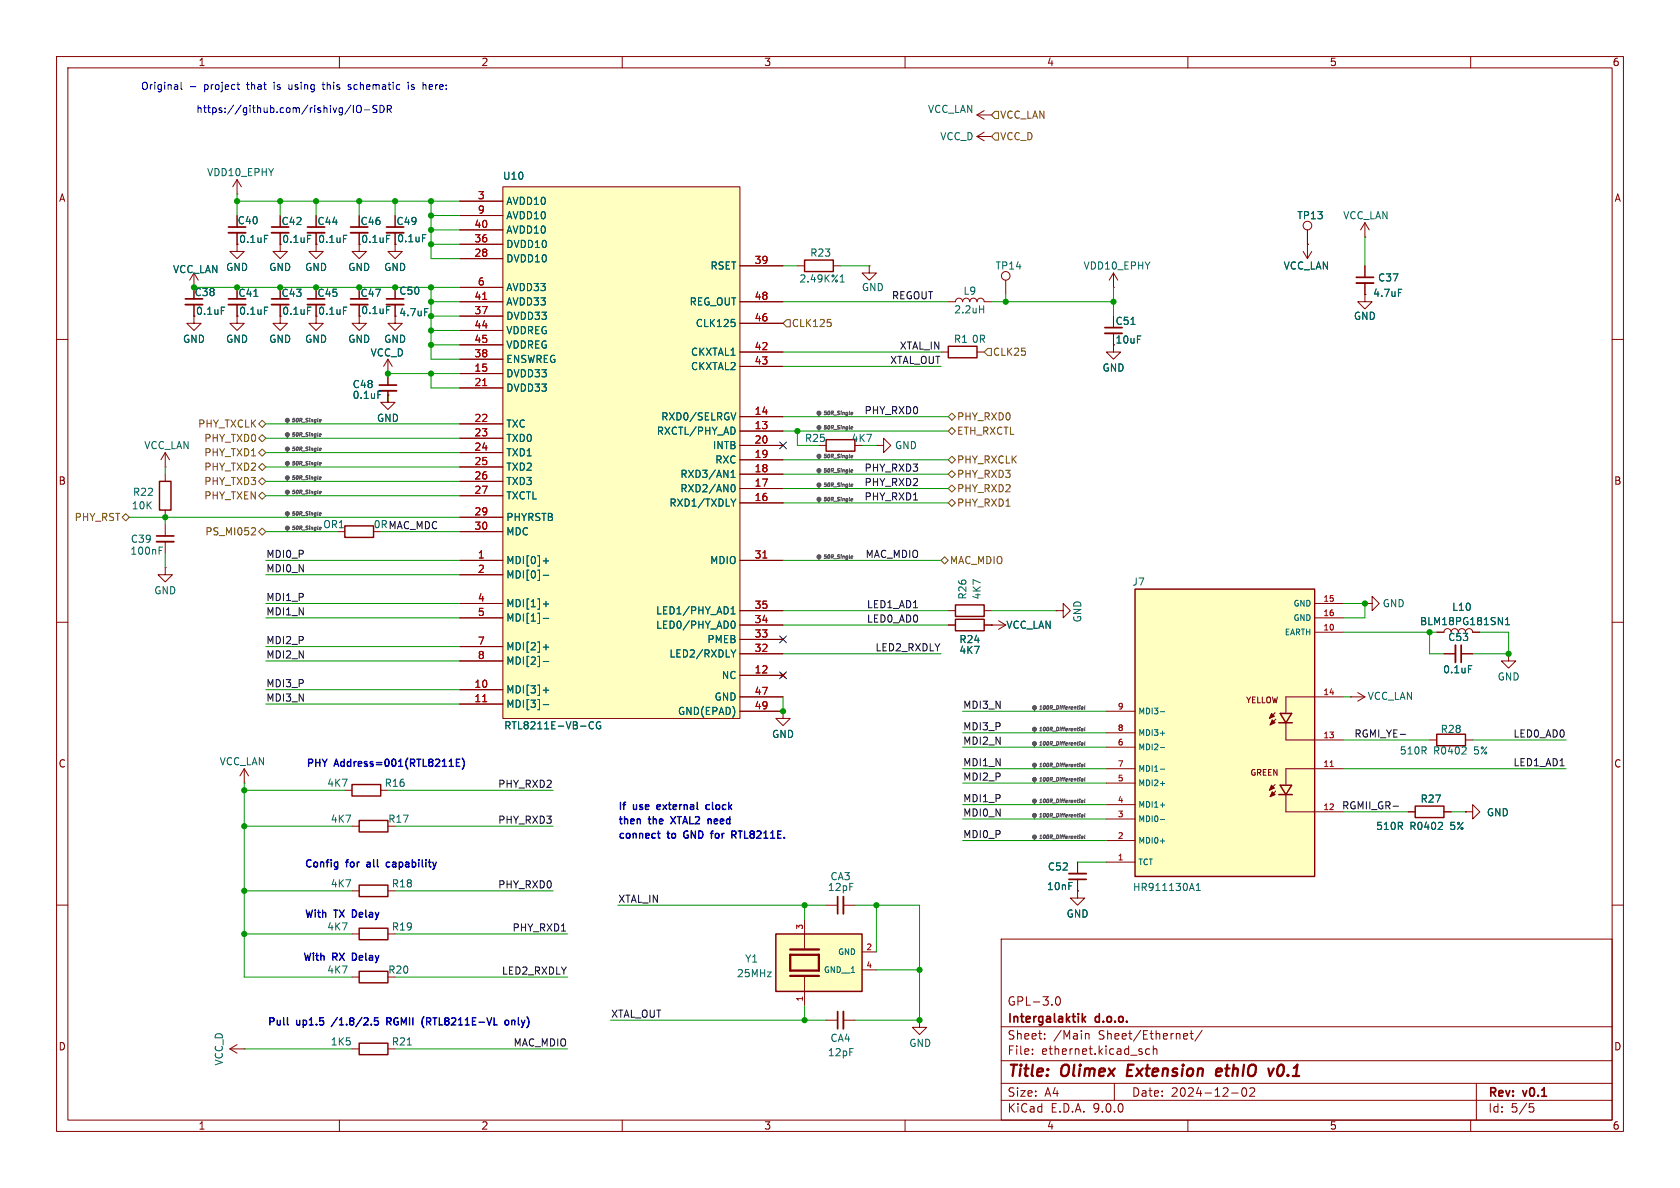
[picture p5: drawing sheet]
<svg xmlns="http://www.w3.org/2000/svg" width="297mm" height="210mm" viewBox="0 0 297 210" stroke-linecap="round" stroke-linejoin="round" font-family="sans-serif">
<defs><g id="words">
<g font-size="2.8" fill="#840000">
<text x="178" y="190.9">Title:</text>
<text x="187.7" y="190.9">Olimex</text>
<text x="200.1" y="190.9">Extension</text>
<text x="216.7" y="190.9">ethIO</text>
<text x="226.7" y="190.9">v0.1</text>
</g>
<g font-size="2.1" fill="#840000">
<text x="178" y="178">GPL-3.0</text>
<text x="178" y="184">Sheet:</text>
<text x="178" y="181.2">Intergalaktik</text>
<text x="186.2" y="184">/Main</text>
<text x="193.7" y="181.2">d.o.o.</text>
<text x="194.2" y="184">Sheet/Ethernet/</text>
<text x="178" y="186.7">File:</text>
<text x="184.1" y="186.7">ethernet.kicad_sch</text>
<text x="178" y="196.9">KiCad</text>
<text x="178" y="194.1">Size:</text>
<text x="184.7" y="194.1">A4</text>
<text x="185.7" y="196.9">E.D.A.</text>
<text x="193.3" y="196.9">9.0.0</text>
<text x="200" y="194.1">Date:</text>
<text x="207" y="194.1">2024-12-02</text>
<text x="263" y="194.3">Rev:</text>
<text x="263" y="196.9">Id:</text>
<text x="267.1" y="196.9">5/5</text>
<text x="269.4" y="194.3">v0.1</text>
</g>
<g font-size="1.8" fill="#840000">
<text x="35" y="11.9">1</text>
<text x="85" y="11.9">2</text>
<text x="135" y="11.9">3</text>
<text x="185" y="11.9">4</text>
<text x="235" y="11.9">5</text>
<text x="285" y="11.9">6</text>
<text x="10.3" y="35.9">A</text>
<text x="285.3" y="35.9">A</text>
<text x="41.9" y="39.9">C40</text>
<text x="49.7" y="40">C42</text>
<text x="56" y="40">C44</text>
<text x="63.6" y="40">C46</text>
<text x="70" y="40">C49</text>
<text x="49.8" y="43.2">0.1uF</text>
<text x="56.1" y="43.2">0.1uF</text>
<text x="63.8" y="43.2">0.1uF</text>
<text x="70.1" y="43">0.1uF</text>
<text x="34.3" y="52.6">C38</text>
<text x="42" y="52.7">C41</text>
<text x="49.7" y="52.7">C43</text>
<text x="56" y="52.7">C45</text>
<text x="63.6" y="52.7">C47</text>
<text x="34.6" y="55.9">0.1uF</text>
<text x="42.2" y="55.9">0.1uF</text>
<text x="56.1" y="55.9">0.1uF</text>
<text x="63.8" y="55.7">0.1uF</text>
<text x="197.1" y="57.6">C51</text>
<text x="197.1" y="60.9">10uF</text>
<text x="10.3" y="85.9">B</text>
<text x="285.3" y="85.9">B</text>
<text x="10.3" y="135.9">C</text>
<text x="285.3" y="135.9">C</text>
<text x="10.3" y="185.9">D</text>
<text x="285.3" y="185.9">D</text>
<text x="35" y="199.9">1</text>
<text x="85" y="199.9">2</text>
<text x="135" y="199.9">3</text>
<text x="185" y="199.9">4</text>
<text x="235" y="199.9">5</text>
<text x="285" y="199.9">6</text>
</g>
<g font-size="1.8" fill="#0000c2">
<text x="24.8" y="16.1">Original</text>
<text x="36.2" y="16.1">project</text>
<text x="44" y="16.1">that</text>
<text x="48.9" y="16.1">is</text>
<text x="51.7" y="16.1">using</text>
<text x="57.9" y="16.1">this</text>
<text x="62.6" y="16.1">schematic</text>
<text x="73.4" y="16.1">is</text>
<text x="76.2" y="16.1">here:</text>
<text x="34.6" y="20.2">https://github.com/rishivg/IO-SDR</text>
<text x="53.9" y="135.6">PHY</text>
<text x="59.1" y="135.6">Address=001(RTL8211E)</text>
<text x="109.2" y="143.3">If</text>
<text x="112" y="143.3">use</text>
<text x="116.8" y="143.3">external</text>
<text x="125.9" y="143.3">clock</text>
<text x="109.2" y="148.3">connect</text>
<text x="109.2" y="145.8">then</text>
<text x="114.8" y="145.8">the</text>
<text x="118.1" y="148.3">to</text>
<text x="119.2" y="145.8">XTAL2</text>
<text x="121.5" y="148.3">GND</text>
<text x="126.2" y="145.8">need</text>
<text x="126.8" y="148.3">for</text>
<text x="131" y="148.3">RTL8211E.</text>
<text x="53.6" y="153.4">Config</text>
<text x="61.1" y="153.4">for</text>
<text x="65.3" y="153.4">all</text>
<text x="69.2" y="153.4">capability</text>
<text x="53.6" y="162.3">With</text>
<text x="59" y="162.3">TX</text>
<text x="62.7" y="162.3">Delay</text>
<text x="53.3" y="169.9">With</text>
<text x="58.7" y="169.9">RX</text>
<text x="62.7" y="169.9">Delay</text>
<text x="47.1" y="181.4">Pull</text>
<text x="52.3" y="181.4">up1.5</text>
<text x="59.1" y="181.4">/1.8/2.5</text>
<text x="69.3" y="181.4">RGMII</text>
<text x="76" y="181.4">(RTL8211E-VL</text>
<text x="91.2" y="181.4">only)</text>
</g>
<g font-size="1.8" fill="#006464">
<text x="164" y="20.2">VCC_LAN</text>
<text x="166.1" y="25">VCC_D</text>
<text x="36.5" y="31.3">VDD10_EPHY</text>
<text x="88.8" y="32">U10</text>
<text x="89.4" y="36.4">AVDD10</text>
<text x="89.4" y="39">AVDD10</text>
<text x="89.4" y="41.5">AVDD10</text>
<text x="229.2" y="39">TP13</text>
<text x="237.4" y="39">VCC_LAN</text>
<text x="42.2" y="43.2">0.1uF</text>
<text x="89.4" y="44">DVDD10</text>
<text x="89.4" y="46.6">DVDD10</text>
<text x="125.5" y="47.9">RSET</text>
<text x="143.1" y="45.6">R23</text>
<text x="175.9" y="47.9">TP14</text>
<text x="191.5" y="47.9">VDD10_EPHY</text>
<text x="226.8" y="47.9">VCC_LAN</text>
<text x="30.5" y="48.5">VCC_LAN GND</text>
<text x="47.5" y="48.1">GND</text>
<text x="53.8" y="48.1">GND</text>
<text x="61.5" y="48.1">GND</text>
<text x="67.8" y="48.1">GND</text>
<text x="70.5" y="52.3">C50</text>
<text x="89.4" y="51.7">AVDD33</text>
<text x="141.2" y="50.1">2.49K%1</text>
<text x="152.3" y="51.7">GND</text>
<text x="170.2" y="52.3">L9</text>
<text x="242.6" y="52.7">4.7uF</text>
<text x="243.5" y="50">C37</text>
<text x="49.8" y="55.9">0.1uF</text>
<text x="70.5" y="56.1">4.7uF</text>
<text x="89.4" y="54.2">AVDD33</text>
<text x="89.4" y="56.7">DVDD33</text>
<text x="89.4" y="59.3">VDDREG</text>
<text x="121.8" y="54.2">REG_OUT</text>
<text x="122.9" y="58">CLK125</text>
<text x="168.6" y="55.6">2.2uH</text>
<text x="239.2" y="56.7">GND</text>
<text x="32.3" y="60.8">GND</text>
<text x="39.9" y="60.8">GND</text>
<text x="47.5" y="60.8">GND</text>
<text x="53.8" y="60.8">GND</text>
<text x="61.5" y="60.8">GND</text>
<text x="65.4" y="63.2">VCC_D</text>
<text x="67.8" y="60.8">GND</text>
<text x="89.4" y="61.8">VDDREG</text>
<text x="89.4" y="64.4">ENSWREG</text>
<text x="122.1" y="63.1">CKXTAL1</text>
<text x="122.1" y="65.6">CKXTAL2</text>
<text x="168.5" y="60.8">R1</text>
<text x="171.7" y="60.8">0R</text>
<text x="194.8" y="65.9">GND</text>
<text x="62.2" y="68.8">C48</text>
<text x="62.2" y="70.7">0.1uF</text>
<text x="89.4" y="66.9">DVDD33</text>
<text x="89.4" y="69.4">DVDD33</text>
<text x="66.5" y="74.8">GND</text>
<text x="89.4" y="75.8">TXC</text>
<text x="116" y="77.1">RXCTL/PHY_AD</text>
<text x="116.8" y="74.5">RXD0/SELRGV</text>
<text x="25.4" y="79.6">VCC_LAN</text>
<text x="89.4" y="78.3">TXD0</text>
<text x="89.4" y="80.9">TXD1</text>
<text x="89.4" y="83.4">TXD2</text>
<text x="125.9" y="79.6">INTB</text>
<text x="126.3" y="82.1">RXC</text>
<text x="142.2" y="78.3">R25</text>
<text x="150.5" y="78.3">4K7</text>
<text x="158.1" y="79.6">GND</text>
<text x="23.4" y="87.9">R22</text>
<text x="89.4" y="86">TXD3</text>
<text x="89.4" y="88.5">TXCTL</text>
<text x="118.2" y="89.8">RXD1/TXDLY</text>
<text x="120.2" y="84.7">RXD3/AN1</text>
<text x="120.2" y="87.2">RXD2/AN0</text>
<text x="23.2" y="90.2">10K</text>
<text x="89.4" y="92.3">PHYRSTB</text>
<text x="89.4" y="94.8">MDC</text>
<text x="22.9" y="98.3">100nF</text>
<text x="23" y="96.2">C39</text>
<text x="89.4" y="99.9">MDI[0]+</text>
<text x="125.4" y="99.9">MDIO</text>
<text x="27.2" y="105.3">GND</text>
<text x="89.4" y="102.5">MDI[0]-</text>
<text x="89.4" y="107.5">MDI[1]+</text>
<text x="171" y="106.1" transform="rotate(-90 171 106.1)">R26</text>
<text x="173.6" y="106.1" transform="rotate(-90 173.6 106.1)">4K7</text>
<text x="200.1" y="103.7">J7</text>
<text x="244.3" y="107.5">GND</text>
<text x="89.4" y="110.1">MDI[1]-</text>
<text x="115.9" y="108.8">LED1/PHY_AD1</text>
<text x="115.9" y="111.4">LED0/PHY_AD0</text>
<text x="125" y="113.9">PMEB</text>
<text x="169.5" y="113.9">R24</text>
<text x="177.8" y="111.4">VCC_LAN</text>
<text x="191.4" y="110.1" transform="rotate(-90 191.4 110.1)">GND</text>
<text x="250.9" y="110.7">BLM18PG181SN1</text>
<text x="255.9" y="113.5">C53</text>
<text x="256.6" y="108.2">L10</text>
<text x="89.4" y="115.2">MDI[2]+</text>
<text x="89.4" y="117.7">MDI[2]-</text>
<text x="118.2" y="116.4">LED2/RXDLY</text>
<text x="169.5" y="115.8">4K7</text>
<text x="255" y="119.2">0.1uF</text>
<text x="89.4" y="122.8">MDI[3]+</text>
<text x="89.4" y="125.3">MDI[3]-</text>
<text x="126.2" y="124.1">GND</text>
<text x="127.5" y="120.2">NC</text>
<text x="241.7" y="123.9">VCC_LAN</text>
<text x="264.7" y="120.5">GND</text>
<text x="89" y="129.1">RTL8211E-VB-CG</text>
<text x="119.8" y="126.6">GND(EPAD)</text>
<text x="136.4" y="130.7">GND</text>
<text x="254.6" y="129.8">R28</text>
<text x="38.7" y="135.5">VCC_LAN</text>
<text x="247.4" y="133.6">510R</text>
<text x="253.4" y="133.6">R0402</text>
<text x="260.7" y="133.6">5%</text>
<text x="57.7" y="139.3">4K7</text>
<text x="67.9" y="139.3">R16</text>
<text x="251" y="142.1">R27</text>
<text x="58.4" y="145.6">4K7</text>
<text x="68.5" y="145.6">R17</text>
<text x="243.2" y="146.9">510R</text>
<text x="249.2" y="146.9">R0402</text>
<text x="256.5" y="146.9">5%</text>
<text x="262.8" y="144.5">GND</text>
<text x="146.7" y="155.8">CA3</text>
<text x="185.1" y="154.1">C52</text>
<text x="58.4" y="157.1">4K7</text>
<text x="69.2" y="157.1">R18</text>
<text x="146.3" y="157.7">12pF</text>
<text x="185" y="157.6">10nF</text>
<text x="200.2" y="157.7">HR911130A1</text>
<text x="57.7" y="164.7">4K7</text>
<text x="69.2" y="164.7">R19</text>
<text x="188.5" y="162.4">GND</text>
<text x="57.7" y="172.3">4K7</text>
<text x="68.5" y="172.3">R20</text>
<text x="130.2" y="172.9">25MHz</text>
<text x="131.6" y="170.4">Y1</text>
<text x="58.4" y="185">1K5</text>
<text x="69.2" y="185">R21</text>
<text x="146.7" y="184.4">CA4</text>
<text x="160.7" y="185.3">GND</text>
<text x="39.6" y="188.5" transform="rotate(-90 39.6 188.5)">VCC_D</text>
<text x="146.3" y="186.9">12pF</text>
</g>
<g font-size="1.8" fill="#725600">
<text x="176.7" y="21.2">VCC_LAN</text>
<text x="176.7" y="25">VCC_D</text>
<text x="139.9" y="58">CLK125</text>
<text x="175.5" y="63.1">CLK25</text>
<text x="34.9" y="75.8">PHY_TXCLK</text>
<text x="169.1" y="77.1">ETH_RXCTL</text>
<text x="169.1" y="74.5">PHY_RXD0</text>
<text x="36" y="80.9">PHY_TXD1</text>
<text x="36" y="83.4">PHY_TXD2</text>
<text x="36" y="78.3">PHY_TXD0</text>
<text x="169.1" y="82.1">PHY_RXCLK</text>
<text x="36" y="88.5">PHY_TXEN</text>
<text x="36" y="86">PHY_TXD3</text>
<text x="169.1" y="87.2">PHY_RXD2</text>
<text x="169.1" y="89.8">PHY_RXD1</text>
<text x="169.1" y="84.7">PHY_RXD3</text>
<text x="13.1" y="92.3">PHY_RST</text>
<text x="36.2" y="94.8">PS_MI052</text>
<text x="167.8" y="99.9">MAC_MDIO</text>
</g>
<g font-size="1.8" fill="#a90000">
<text x="84.4" y="35.3">3</text>
<text x="83.8" y="40.4">40</text>
<text x="84.4" y="37.8">9</text>
<text x="83.8" y="42.9">36</text>
<text x="83.8" y="45.5">28</text>
<text x="133.3" y="46.7">39</text>
<text x="83.8" y="53.1">41</text>
<text x="84.4" y="50.5">6</text>
<text x="133.3" y="53.1">48</text>
<text x="83.8" y="55.6">37</text>
<text x="83.8" y="58.2">44</text>
<text x="133.3" y="56.9">46</text>
<text x="83.8" y="60.7">45</text>
<text x="83.8" y="63.2">38</text>
<text x="83.8" y="65.8">15</text>
<text x="133.3" y="62">42</text>
<text x="133.3" y="64.5">43</text>
<text x="83.8" y="68.3">21</text>
<text x="83.8" y="74.7">22</text>
<text x="83.8" y="77.2">23</text>
<text x="133.3" y="73.4">14</text>
<text x="133.3" y="75.9">13</text>
<text x="83.8" y="79.8">24</text>
<text x="83.8" y="82.3">25</text>
<text x="133.3" y="78.5">20</text>
<text x="133.3" y="81">19</text>
<text x="133.3" y="83.6">18</text>
<text x="83.8" y="84.8">26</text>
<text x="83.8" y="87.4">27</text>
<text x="133.3" y="86.1">17</text>
<text x="133.3" y="88.6">16</text>
<text x="83.8" y="91.2">29</text>
<text x="83.8" y="93.7">30</text>
<text x="84.4" y="98.8">1</text>
<text x="84.4" y="101.3">2</text>
<text x="133.3" y="98.8">31</text>
<text x="84.4" y="106.4">4</text>
<text x="133.3" y="107.7">35</text>
<text x="84.4" y="109">5</text>
<text x="133.3" y="110.2">34</text>
<text x="133.3" y="112.8">33</text>
<text x="84.4" y="114">7</text>
<text x="84.4" y="116.6">8</text>
<text x="133.3" y="115.3">32</text>
<text x="133.3" y="119.1">12</text>
<text x="83.8" y="121.7">10</text>
<text x="83.8" y="124.2">11</text>
<text x="133.3" y="122.9">47</text>
<text x="133.3" y="125.5">49</text>
</g>
<g font-size="1.8" fill="#0f0f0f">
<text x="157.6" y="53">REGOUT</text>
<text x="157.3" y="64.4">XTAL_OUT</text>
<text x="159" y="61.9">XTAL_IN</text>
<text x="152.7" y="73.3">PHY_RXD0</text>
<text x="152.7" y="83.5">PHY_RXD3</text>
<text x="152.7" y="88.6">PHY_RXD1</text>
<text x="152.7" y="86">PHY_RXD2</text>
<text x="66" y="93.6">0R MAC_MDC</text>
<text x="47" y="98.7">MDI0_P</text>
<text x="47" y="101.3">MDI0_N</text>
<text x="152.9" y="98.7">MAC_MDIO</text>
<text x="47" y="106.3">MDI1_P</text>
<text x="153.2" y="107.6">LED1_AD1</text>
<text x="47" y="114">MDI2_P</text>
<text x="47" y="108.9">MDI1_N</text>
<text x="153.2" y="110.1">LED0_AD0</text>
<text x="47" y="116.5">MDI2_N</text>
<text x="154.7" y="115.2">LED2_RXDLY</text>
<text x="47" y="121.6">MDI3_P</text>
<text x="47" y="124.1">MDI3_N</text>
<text x="170.2" y="125.4">MDI3_N</text>
<text x="170.2" y="131.7">MDI2_N</text>
<text x="170.2" y="129.2">MDI3_P</text>
<text x="239.3" y="130.5">RGMI_YE-</text>
<text x="267.5" y="130.5">LED0_AD0</text>
<text x="170.2" y="135.5">MDI1_N</text>
<text x="267.5" y="135.5">LED1_AD1</text>
<text x="88" y="139.4">PHY_RXD2</text>
<text x="170.2" y="141.9">MDI1_P</text>
<text x="170.2" y="138.1">MDI2_P</text>
<text x="237.2" y="143.2">RGMII_GR-</text>
<text x="88" y="145.7">PHY_RXD3</text>
<text x="170.2" y="148.2">MDI0_P</text>
<text x="170.2" y="144.4">MDI0_N</text>
<text x="88" y="157.1">PHY_RXD0</text>
<text x="109.2" y="159.7">XTAL_IN</text>
<text x="90.5" y="164.8">PHY_RXD1</text>
<text x="88.6" y="172.4">LED2_RXDLY</text>
<text x="107.9" y="180">XTAL_OUT</text>
<text x="90.7" y="185.1">MAC_MDIO</text>
</g>
<text font-size="1.8" fill="#484848" x="57" y="93.6">OR1</text>
<g font-size="1.4" fill="#006464">
<text x="228.6" y="107.4">GND</text>
<text x="227" y="112.5">EARTH</text>
<text x="228.6" y="110">GND</text>
<text x="201.2" y="130.3">MDI3+</text>
<text x="201.2" y="126.5">MDI3-</text>
<text x="201.2" y="136.6">MDI1-</text>
<text x="201.2" y="132.8">MDI2-</text>
<text x="201.2" y="143">MDI1+</text>
<text x="201.2" y="139.2">MDI2+</text>
<text x="201.2" y="149.3">MDI0+</text>
<text x="201.2" y="145.5">MDI0-</text>
<text x="201.2" y="153.1">TCT</text>
<text x="145.5" y="172.2">GND__1</text>
<text x="148" y="169">GND</text>
</g>
<g font-size="1.4" fill="#a90000">
<text x="233.9" y="106.4">15</text>
<text x="233.9" y="111.5">10</text>
<text x="233.9" y="109">16</text>
<text x="197.5" y="125.5">9</text>
<text x="233.9" y="122.9">14</text>
<text x="197.5" y="131.8">6</text>
<text x="197.5" y="129.3">8</text>
<text x="233.9" y="130.6">13</text>
<text x="197.5" y="135.6">7</text>
<text x="233.9" y="135.6">11</text>
<text x="197.5" y="142">4</text>
<text x="197.5" y="138.2">5</text>
<text x="233.9" y="143.3">12</text>
<text x="197.5" y="148.3">2</text>
<text x="197.5" y="144.5">3</text>
<text x="197.5" y="152.1">1</text>
<text x="142" y="164.4" transform="rotate(-90 142 164.4)">3</text>
<text x="153.1" y="171.2">4</text>
<text x="153.1" y="168">2</text>
<text x="142" y="177.1" transform="rotate(-90 142 177.1)">1</text>
</g>
<g font-size="1.4" fill="#840000">
<text x="220.2" y="124.5">YELLOW</text>
<text x="220.9" y="137.3">GREEN</text>
</g>
<g font-size=".9" fill="#484848">
<text x="51.5" y="74.8">50R_Single</text>
<text x="51.5" y="77.4">50R_Single</text>
<text x="145.5" y="73.6">50R_Single</text>
<text x="145.5" y="76.1">50R_Single</text>
<text x="51.5" y="82.5">50R_Single</text>
<text x="51.5" y="79.9">50R_Single</text>
<text x="145.5" y="81.2">50R_Single</text>
<text x="145.5" y="83.7">50R_Single</text>
<text x="51.5" y="87.5">50R_Single</text>
<text x="51.5" y="85">50R_Single</text>
<text x="145.5" y="88.8">50R_Single</text>
<text x="145.5" y="86.3">50R_Single</text>
<text x="51.5" y="91.4">50R_Single</text>
<text x="51.5" y="93.9">50R_Single</text>
<text x="145.5" y="99">50R_Single</text>
<text x="183.6" y="125.6">100R_Differential</text>
<text x="183.6" y="129.5">100R_Differential</text>
<text x="183.6" y="132">100R_Differential</text>
<text x="183.6" y="135.8">100R_Differential</text>
<text x="183.6" y="138.3">100R_Differential</text>
<text x="183.6" y="142.2">100R_Differential</text>
<text x="183.6" y="144.7">100R_Differential</text>
<text x="183.6" y="148.5">100R_Differential</text>
</g>
</g></defs>
<g fill="none" stroke="#840000" stroke-width=".18">
<path d="M10 10h277v190h-277zM12 12h273v186h-273zM60 10v2M110 10v2M160 10v2M210 10v2M260 10v2M41.9 34.3h.1M41.9 31.8v2.5M41.9 31.8l-.8 1.2M41.9 31.8l.8 1.2M172.7 24.1l1.3 .8"/>
<path d="M172.7 24.1h2.6M174 23.4l-1.3 .7M175.3 24.1h.1M34.3 53.8v3.4h1.3l-1.3 1.2-1.3-1.2h1.3M34.3 48.3v2.5M34.3 48.3l-.8 1.2M34.3 48.3l.8 1.2M41.9 41.1v3.4h1.3l-1.3 1.2-1.3-1.2h1.3M41.9 53.8v3.4h1.3l-1.3 1.2-1.3-1.2h1.3M49.5 41.1v3.4h1.3l-1.3 1.2-1.2-1.2h1.2M49.5 53.8v3.4h1.3l-1.3 1.2-1.2-1.2h1.2M55.9 41.1v3.4h1.2l-1.2 1.2-1.3-1.2h1.3"/>
<path d="M55.9 53.8v3.4h1.2l-1.2 1.2-1.3-1.2h1.3M63.5 41.1v3.4h1.3l-1.3 1.2-1.3-1.2h1.3M63.5 55.9v1.3h1.3l-1.3 1.2-1.3-1.2h1.3M69.8 43.2v1.3h1.3l-1.3 1.2-1.2-1.2h1.2M69.8 55.9v1.3h1.3l-1.3 1.2-1.2-1.2h1.2M69.8 55.9h.1M69.8 50.8v2M69.8 53.8v2.1M10 60h2M68.6 66h.1M68.6 63.5l-.8 1.3M68.6 63.5l.7 1.3"/>
<path d="M68.6 63.5v2.5M166.4 62.2h1.2M172.7 62.2h1.3M285 60h2M29.2 82.6h.1M29.2 80l-.8 1.3M29.2 80l.8 1.3M29.2 80v2.6M29.2 83.8v1.3M29.2 90.2v1.2M29.2 92.7v2M29.2 95.8v2"/>
<path d="M10 110h2M285 110h2M43.2 138.4h.1M43.2 135.9l.7 1.3M43.2 135.9l-.8 1.3M43.2 135.9v2.5M138.4 125.7v1.3h1.3l-1.3 1.3-1.2-1.3h1.2M138.4 125.7h.1M238.8 123.2h.1M238.8 123.2h2.5M240 122.4l1.3 .8M241.3 123.2l-1.3 .8"/>
<path d="M252.7 130.8h1.3M259.1 130.8h1.2M248.9 143.5h1.3M255.3 143.5h1.2M259.1 143.5h1.2v1.3l1.3-1.3-1.3-1.3v1.3M259.1 143.5h.1M10 160h2M146 160h2.1M149.1 160h2M177 166h108v32h-108zM186.7 176.3l.3-.1a.81 .81 0 0 1 .5 .6 .81 .81 0 0 1-.3 .8l-.1 .1a.81 .81 0 0 1-.4-1.4zM285 160h2"/>
<path d="M60 198v2M110 198v2M146 180.3h2.1M149.1 180.3h2M160 198v2M162.6 180.3v1.3h1.2l-1.2 1.3-1.3-1.3h1.3M162.6 180.3h.1M177 194.5h108M177 191.5h108M177 187.5h108M177 181.5h108M182.5 186.3v.1"/>
<path d="M182.5 185.5v.1M184.7 183.6v.1M184.7 182.8v.1M191.9 182.8l.2-.1 .4 .1v.9M197 191.5v3M203.2 185.5l-.4-.1-.3 .3v.4l.2 .2h.5M203.9 185.5l.2-.1 .4 .1v.9M203.9 184.9v1.5M209.5 182.7l.4 .1 .1 .3-.8 .1M209.9 183.6l-.4 .1M210 198v2M210.4 182.7h.6"/>
<path d="M210.6 182.2v1.3l.4 .2M212.5 182.1l-1.3 2M217.7 193.2h1.2M219.7 192.4l.2-.1a.81 .81 0 0 1 .6 .6 .81 .81 0 0 1-.3 .8l-.2 .1a.81 .81 0 0 1-.3-1.4zM221 192.4l.5-.1 .2 .1 .1 .3-.9 1.1h.9M260 198v2M261 191.5v6.5M270.4 195.1h.7M270.5 195.7h.4l.3 .3-.2 .5-.5 .1"/>
</g>
<path d="M199.5 188.2l-.3 2h1M215.9 189l-.1-.1-.6 .1-.2 .9 .2 .3 .6-.1M216 189.4l-1 .1M225.2 188.9l-.7 1.3M226.2 188.3a1.3 1.3 0 0 0 0 1.9" fill="none" stroke="#840000" stroke-width=".4"/>
<g fill="none" stroke="#840000" stroke-width=".3">
<path d="M32.8 52.8h3M40.4 40.1h3M40.4 52.8h3M48 40.1h3.1M48 52.8h3.1M54.4 40.1h3M54.4 52.8h3M62 40.1h3M62 52.8h3M68.3 40.1h3.1M68.3 52.8h3.1M27.7 94.7h3"/>
<path d="M148.1 158.5v3M148.1 178.8v3.1M191.3 179.2v1.5M191.9 179.7l-.6 .6M191.5 180.1l.4 .6"/>
</g>
<g fill="none" stroke="#840000" stroke-width=".33">
<path d="M32.8 53.8h3M40.4 41.1h3M40.4 53.8h3M48 41.1h3.1M48 53.8h3.1M54.4 41.1h3M54.4 53.8h3M62 41.1h3M62 53.8h3M68.3 41.1h3.1M68.3 53.8h3.1M27.7 95.8h3"/>
<path d="M149.1 158.5v3M149.1 178.8v3.1"/>
</g>
<g fill="none" stroke="#006464" stroke-width=".18">
<path d="M39.1 54.3h.6M44.9 52.4h.7M46.8 41.6h.6M46.8 54.3h.6M54.4 41.6h.6M54.4 54.3h.6M60.7 41.6h.6M60.7 54.3h.6M68.3 41.6h.6M68.3 54.2h.6M74.7 41.5h.6M75.1 54.6h.6"/>
<path d="M28.1 97.3h.5M28.1 96.7h.6M258.4 133.3h.8M259.1 132.1v.5M254.2 146.6h.8M254.9 145.5v.4"/>
</g>
<path d="M167.6 61.2h5.1v2h-5.1zM28.2 85.1h2v5.1h-2zM254 129.8h5.1v2h-5.1zM250.2 142.5h5.1v2h-5.1z" fill="none" stroke="#840000" stroke-width=".25"/>
<path d="M137.2 165.1h15.2v10.2h-15.2z" fill="#ffffc2"/>
<g fill="none" stroke="#840000" stroke-width=".18">
<path d="M141 47h1.2M147.3 47h1.3M177.8 49.5v2.6M59.7 94h1.3M29.2 100.3v1.3h1.3l-1.3 1.3-1.3-1.3h1.3M29.2 100.3h.1M241.3 106.7h1.3v1.3l1.2-1.3-1.2-1.3v1.3M241.3 106.7h.1M254 111.8h1.3a.64 .64 0 0 1 .6-.7 .64 .64 0 0 1 .6 .7 .64 .64 0 0 1 .7-.7 .64 .64 0 0 1 .6 .7 .64 .64 0 0 1 .6-.7 .64 .64 0 0 1 .7 .7 .64 .64 0 0 1 .6-.7 .64 .64 0 0 1 .6 .7h1.3M266.7 115.6v1.2h-1.3l1.3 1.3 1.3-1.3h-1.3M266.7 115.6h.1M190.5 157.5v1.3h-1.3l1.3 1.2 1.3-1.2h-1.3"/>
<path d="M190.5 157.5h.1M190.5 152.4v2M190.5 155.4v2.1M62.2 172.7h1.3M142.2 162.6v5M142.2 172.7v5.1M152.4 171.5h2.5M152.4 168.3h2.5M62.2 185.4h1.3M68.6 185.4h1.2"/>
<circle cx="177.8" cy="48.8" r=".76"/>
</g>
<path d="M142.2 46h5.1v2h-5.1zM61 93h5v2h-5zM63.5 171.7h5.1v2h-5.1zM137.2 165.1h15.2v10.2h-15.2zM63.5 184.4h5.1v2h-5.1z" fill="none" stroke="#840000" stroke-width=".25"/>
<path d="M139.7 172.5h5.1M139.7 168.8h5.1v2.8h-5.1zM139.7 167.8h5.1" fill="none" stroke="#840000" stroke-width=".41"/>
<path d="M148.5 49.9h.8M148.7 48.9l.2-.3v1.3M266.2 110.4h.7M266.2 109.5l.3-.3v1.2M72 184.7h.7" fill="none" stroke="#006464" stroke-width=".18"/>
<path d="M189 155.4h3" fill="none" stroke="#840000" stroke-width=".3"/>
<path d="M189 154.4h3" fill="none" stroke="#840000" stroke-width=".33"/>
<path d="M200.7 104.1h31.7v50.8h-31.7z" fill="#ffffc2"/>
<path d="M168.9 106.9h5.1v2.1h-5.1zM168.9 109.5h5.1v2h-5.1zM200.7 104.1h31.7v50.8h-31.7zM62.2 138.7h5.1v2h-5.1zM226.1 127.8h2.4M226.3 138.8h2l-1 1.7zM226.3 126.1h2l-1 1.7zM226.1 140.5h2.4" fill="none" stroke="#840000" stroke-width=".25"/>
<g fill="#840000" stroke="#840000" stroke-width=".18">
<path d="M224.8 138.8l.5 .5-.9 .4z"/>
<path d="M224.8 126.1l.5 .5-.9 .4z"/>
<path d="M224.9 140l.5 .5-.9 .3z"/>
<path d="M224.9 127.3l.5 .5-.9 .3z"/>
</g>
<g fill="none" stroke="#840000" stroke-width=".18">
<path d="M241.3 47v2M241.3 50v2.1M154.9 78.7h1.3v-1.2l1.3 1.2-1.3 1.3v-1.3M154.9 78.7h.1M167.6 108h1.3M167.6 110.5h1.3M174 108h1.3M174 110.5h3.8M175.3 110.5h.1M176.5 109.7l1.3 .8M177.8 110.5l-1.3 .8M186.7 108h1.3v-1.3l1.2 1.3-1.2 1.2v-1.2"/>
<path d="M186.7 108h.1M232.4 111.8h5.1M232.4 109.2h5.1M232.4 106.7h5.1M61 139.7h1.2M67.3 139.7h1.3M195.6 135.9h5.1M195.6 138.4h5.1M195.6 132.1h5.1M195.6 129.5h5.1M195.6 125.7h5.1M225.4 138.7l-1 1"/>
<path d="M225.4 126l-1 1M225.6 139.8l-1.1 1M225.6 127.1l-1.1 1M227.3 127.9v2.9h10.2M237.5 123.2h-10.2v2.8M237.5 135.9h-10.2v2.8M195.6 152.4h5.1M195.6 148.6h5.1M195.6 144.8h5.1M195.6 142.2h5.1M227.3 140.6v2.9h10.2M40.6 185.4l1.3 .8"/>
<path d="M40.6 185.4h2.6M41.9 184.7l-1.3 .7M43.2 185.4h.1"/>
</g>
<path d="M235.1 135.5h.6" fill="none" stroke="#a90000" stroke-width=".18"/>
<path d="M247.2 51.1h.6M205.1 138.5h.8M205.1 136h.8M205.1 132.2h.8M205.1 129.6h.8M205.1 125.8h.8M205.1 148.7h.8M205.1 144.9h.8M205.1 142.3h.8M210.7 156.2l.4 1.2M211.5 157.4h.7M211.5 156.5l.3-.3v1.2" fill="none" stroke="#006464" stroke-width=".18"/>
<path d="M239.8 49h3" fill="none" stroke="#840000" stroke-width=".3"/>
<path d="M239.8 50h3" fill="none" stroke="#840000" stroke-width=".33"/>
<path d="M88.9 33h41.9v94h-41.9z" fill="#ffffc2"/>
<g fill="none" stroke="#840000" stroke-width=".18">
<path d="M174 19.6l-1.3 .7M81.3 35.6h7.6M81.3 38.1h7.6M88.9 33h41.9v94h-41.9zM172.7 20.3l1.3 .8M172.7 20.3h2.6M175.3 20.3h.1M241.3 39.4l.8 1.2M241.3 39.4l-.8 1.2M241.3 39.4v2.5M34.3 53.8v2.1M41.9 41.1v2.1"/>
<path d="M41.9 53.8v2.1M49.5 41.1v2.1M49.5 53.8v2.1M55.9 41.1v2.1M55.9 53.8v2.1M63.5 41.1v2.1M69.8 55.9h.1M69.8 50.8v2M69.8 53.8v2.1M81.3 40.6h7.6M81.3 43.2h7.6M81.3 45.7h7.6"/>
<path d="M81.3 50.8h7.6M81.3 53.3h7.6M81.3 55.9h7.6M81.3 58.4h7.6M130.8 53.3h7.6M130.8 47h7.6M130.8 57.2h7.6M153.7 47v1.3h1.2l-1.2 1.2-1.3-1.2h1.3M153.7 47h.1M167.6 53.3h1.3a.64 .64 0 0 1 .6-.6 .64 .64 0 0 1 .7 .6 .64 .64 0 0 1 .6-.6 .64 .64 0 0 1 .6 .6 .64 .64 0 0 1 .7-.6 .64 .64 0 0 1 .6 .6 .64 .64 0 0 1 .7-.6 .64 .64 0 0 1 .6 .6h1.3M196.8 50.8h.1M196.8 58.9v3.3h1.3l-1.3 1.3-1.2-1.3h1.2"/>
<path d="M196.8 48.3v2.5M196.8 48.3l-.7 1.2M196.8 48.3l.8 1.2M230.4 44.5l.7 1.2M231.1 43.2h.1M231.1 40.6v5.1M231.9 44.5l-.8 1.2M241.3 52.1v1.2h1.3l-1.3 1.3-1.3-1.3h1.3M241.3 52.1h.1M241.3 41.9h.1M241.3 47v2M241.3 50v2.1"/>
<path d="M68.6 69.1v2h-1.3l1.3 1.3 1.2-1.3h-1.2v-1.2M68.6 69.9h.1M68.6 66h.1M68.6 66v2.1M81.3 61h7.6M81.3 63.5h7.6M81.3 66h7.6M81.3 68.6h7.6M81.3 74.9h7.6M81.3 77.5h7.6M130.8 62.2h7.6M130.8 64.8h7.6"/>
<path d="M130.8 73.7h7.6M130.8 76.2h7.6M130.8 78.7h7.6M144.8 78.7h1.2M81.3 80h7.6M81.3 82.6h7.6M81.3 85.1h7.6M81.3 87.6h7.6M81.3 91.4h7.6M81.3 94h7.6M81.3 99.1h7.6M130.8 99.1h7.6"/>
<path d="M130.8 81.3h7.6M130.8 83.8h7.6M130.8 86.4h7.6M130.8 88.9h7.6M81.3 101.6h7.6M81.3 106.7h7.6M81.3 109.2h7.6M81.3 114.3h7.6M81.3 116.8h7.6M130.8 108h7.6M130.8 110.5h7.6M130.8 113h7.6"/>
<path d="M130.8 115.6h7.6M130.8 119.4h7.6M138 119l.8 .8M138.8 119l-.8 .8M167.6 110.5h1.3M174 110.5h1.3M175.3 110.5h.1M254 111.8h1.3M255.3 115.6h2M258.3 115.6h2M260.3 111.8h1.3M81.3 121.9h7.6"/>
<path d="M81.3 124.5h7.6M130.8 123.2h7.6M130.8 125.7h7.6M138.4 125.7h.1M62.2 157.5h1.3M62.2 146.1h1.3M68.6 157.5h1.2M190.5 157.5h.1M190.5 152.4v2M190.5 155.4v2.1M248.9 143.5h1.3M255.3 143.5h1.2"/>
<path d="M259.1 143.5h.1M62.2 165.1h1.3M68.6 165.1h1.2"/>
<circle cx="231.1" cy="39.9" r=".76"/>
</g>
<path d="M85.3 52.9h.8M85.3 68.2h.8M134.9 98.6h.7M85.3 124h.8" fill="none" stroke="#a90000" stroke-width=".18"/>
<g fill="none" stroke="#006464" stroke-width=".18">
<path d="M39.1 54.3h.6M44.9 52.4h.7M46.8 54.3h.6M46.8 41.6h.6M54.4 54.3h.6M54.4 41.6h.6M60.7 54.3h.6M60.7 41.6h.6M68.3 41.6h.6M68.3 54.2h.6M74.7 41.5h.6M75.1 54.6h.6"/>
<path d="M129.3 56.5h.6M129.7 56.9l.3 .3v.3l-.3 .2M173.2 54.7h.7M173.9 54v1.3M199.9 57.3h.8M247.2 51.1h.6M66.8 69.2h.6M129.9 75.8v.7M130.1 73l-.4 1.2M96 99.2h1M96.5 98.7v.9M129.2 84.4h.8"/>
<path d="M129.2 83.5l.4-.4v1.3M129.4 85.8l.1-.1a.68 .68 0 0 1 .5 .6 .68 .68 0 0 1-.5 .6l-.1-.1M130.1 88.2l-.4 .7M96 101.7h1M96 106.8h1M96 109.3h1M96 114.4h1M96 116.9h1M96.5 106.3v1M96.5 113.9v1M129.2 114.9l.5 .6M129.2 107.6l.4-.3v1.2"/>
<path d="M129.2 108.5h.8M129.4 109.9l.1-.1a.68 .68 0 0 1 .5 .6 .68 .68 0 0 1-.5 .7l-.1-.2M129.7 115.5v.6M130.1 114.9l-.4 .6M259.6 117.7h.6M266.2 110.4h.7M266.2 109.5l.3-.3v1.2M96 122h1M96 124.6h1M96.5 121.5v1M104.1 128.3l.3 .5h.3l.2-.1M104.9 127.7l-.2-.1h-.3l-.3 .5"/>
<path d="M106.1 127.6a.59 .59 0 0 0-.7 .6 .59 .59 0 0 0 .7 .6l.1-.5h-.2M254.2 146.6h.8M254.9 145.5v.4"/>
</g>
<path d="M195.3 57.9h3.1M67.1 68.1h3M258.3 114v3.1" fill="none" stroke="#840000" stroke-width=".3"/>
<path d="M195.3 58.9h3.1M67.1 69.1h3M257.3 114v3.1" fill="none" stroke="#840000" stroke-width=".33"/>
<path d="M146 77.7h5.1v2.1h-5.1zM63.5 156.5h5.1v2h-5.1zM63.5 145h5.1v2.1h-5.1zM63.5 164.1h5.1v2h-5.1z" fill="none" stroke="#840000" stroke-width=".25"/>
<g fill="none" stroke="#484848" stroke-width=".18">
<path d="M50.8 74.7v.2M50.8 77.2v.3M50.8 79.7v.3M56.5 74.4l.3-.1v-.1h-.3v.4h.2M56.5 76.9l.3-.1v-.1l-.3 .1v.3h.2M56.5 79.4h.3v-.1h-.3v.3h.2M144.8 73.4v.3M144.8 75.9v.3M150.4 73.1l.3-.1v-.1l-.2 .1-.1 .3h.3M150.4 75.6h.3v-.1h-.2l-.1 .3h.3M50.8 82.3v.3M50.8 84.8v.3"/>
<path d="M50.8 87.4v.2M50.8 91.2v.2M50.8 93.7v.3M56.5 87.1l.3-.1v-.1h-.3v.4h.2M56.5 84.5h.3v-.2l-.3 .1v.3h.2M56.5 82l.3-.1v-.1l-.3 .1v.3h.2M56.5 90.9l.3-.1v-.1l-.3 .1v.3h.2M56.5 93.2v.4M56.8 93.4h-.3M144.8 81v.3M144.8 83.5v.3M144.8 86.1v.3"/>
<path d="M144.8 88.6v.3M144.8 98.8v.3M150.4 80.7h.3v-.2l-.2 .1-.1 .3h.3M150.4 83.3l.3-.1v-.1h-.2l-.1 .3h.3M150.4 88.3h.3v-.1h-.2l-.1 .3h.3M150.4 85.8l.3-.1v-.1l-.2 .1-.1 .3h.3M150.4 98.5l.3-.1v-.1l-.2 .1-.1 .3h.3M182.9 125.5v.2M182.9 129.3v.2M182.9 131.8v.3M182.9 135.6v.3M182.9 138.2v.2"/>
<path d="M190.9 124.7h.1M190.9 128.6h.1M190.9 137.5h.1M190.9 125l-.1 .4M190.9 128.8l-.1 .4M190.9 137.7l-.1 .4M190.9 131.3l-.1 .4M190.9 135.1l-.1 .4M190.9 124.7v.1M190.9 131.1v.1M190.9 134.9v.1M191.2 125h.2v.4"/>
<path d="M191.2 128.8h.2v.4M191.2 131.3h.2v.4M191.2 137.7h.3l-.1 .4h-.2v-.2l.3-.1M191.2 135.1h.2v.4M191.5 125.1l-.4 .1 .1 .2h.2M191.5 128.9l-.4 .1 .1 .2h.2M191.5 131.5l-.4 .1 .1 .1h.2M191.5 135.3l-.4 .1 .1 .1h.2M191.8 124.7v.7M191.8 128.6v.6M191.8 134.9v.6M191.8 137.4v.7"/>
<path d="M191.8 131.1v.6M182.9 142v.2M182.9 144.5v.3M182.9 148.3v.3M190.9 143.8h.1M190.9 141.3h.1M190.9 147.6h.1M190.9 144l-.1 .4M190.9 141.5l-.1 .4M190.9 147.8l-.1 .4M191.2 144h.2v.4M191.2 141.5l.3 .1-.1 .3h-.2v-.2l.3-.1"/>
<path d="M191.2 147.8h.2v.4M191.5 144.2l-.4 .1 .1 .1h.2M191.5 148l-.4 .1 .1 .1h.2M191.8 141.3v.6M191.8 143.8v.6M191.8 147.6v.6"/>
</g>
<g fill="#484848" stroke="#484848" stroke-width=".18">
<circle cx="50.8" cy="87" r=".36"/>
<circle cx="144.8" cy="73" r=".36"/>
<circle cx="50.8" cy="84.5" r=".36"/>
<circle cx="50.8" cy="74.3" r=".36"/>
<circle cx="50.8" cy="76.8" r=".36"/>
<circle cx="182.9" cy="144.1" r=".36"/>
<circle cx="50.8" cy="90.8" r=".36"/>
<circle cx="50.8" cy="93.3" r=".36"/>
<circle cx="50.8" cy="81.9" r=".36"/>
<circle cx="182.9" cy="125.1" r=".36"/>
<circle cx="50.8" cy="79.4" r=".36"/>
<circle cx="182.9" cy="128.9" r=".36"/>
<circle cx="182.9" cy="137.8" r=".36"/>
<circle cx="182.9" cy="141.6" r=".36"/>
<circle cx="182.9" cy="131.4" r=".36"/>
<circle cx="144.8" cy="80.6" r=".36"/>
<circle cx="144.8" cy="75.6" r=".36"/>
<circle cx="144.8" cy="88.3" r=".36"/>
<circle cx="144.8" cy="83.2" r=".36"/>
<circle cx="144.8" cy="85.7" r=".36"/>
<circle cx="144.8" cy="98.4" r=".36"/>
<circle cx="182.9" cy="135.3" r=".36"/>
<circle cx="182.9" cy="148" r=".36"/>
</g>
<g fill="none" stroke="#725600" stroke-width=".18">
<path d="M175.9 19.7h.6v1.3h-.6l-.6-.7zM175.3 24.1l.6-.6h.6v1.3h-.6zM139.1 56.5h.6v1.3h-.6l-.7-.6zM146.3 56.5h.6M146.8 57l.1 .2-.1 .5M45.7 77.5l.7-.7 .6 .7-.6 .6zM46.4 74.3l.6 .6-.6 .7-.7-.7zM167.6 76.2l.7-.6 .6 .6-.6 .6zM167.6 73.7l.7-.7 .6 .7-.6 .6zM174.6 61.6h.7v1.3h-.7l-.6-.7zM22.2 90.8l.7 .6-.7 .7-.6-.7zM44.9 93.3l.3 .2-.1 .3-.7 .8h.8"/>
<path d="M45.7 80l.7-.6 .6 .6-.6 .6zM45.7 87.6l.7-.6 .6 .6-.6 .7zM45.7 94l.7-.7 .6 .7-.6 .6zM45.7 82.6l.7-.7 .6 .7-.6 .6zM45.7 85.1l.7-.6 .6 .6-.6 .6zM166.4 99.1l.6-.7 .6 .7-.6 .6zM167.6 86.4l.7-.7 .6 .7-.6 .6zM167.6 88.9l.7-.6 .6 .6-.6 .6zM167.6 83.8l.7-.6 .6 .6-.6 .7zM167.6 81.3l.7-.7 .6 .7-.6 .6z"/>
</g>
<path d="M247.5 129.8h1M246.3 142.5h.9" fill="none" stroke="#0f0f0f" stroke-width=".18"/>
<g fill="none" stroke="#009600" stroke-width=".18">
<path d="M41.9 34.3v3.8M41.9 35.6h39.4M49.5 35.6v2.5M55.9 35.6v2.5M63.5 35.6v2.5M69.8 35.6v2.5M76.2 35.6v10.1h5.1M76.2 38.1h5.1M34.3 50.8h47M76.2 58.4h5.1M76.2 50.8v12.7h5.1M76.2 43.2h5.1"/>
<path d="M76.2 53.3h5.1M76.2 40.6h5.1M76.2 55.9h5.1M138.4 53.3h29.2M138.4 47h2.6M148.6 47h5.1M175.3 53.3h21.5M177.8 52.1v1.2M196.8 50.8v5.1M241.3 41.9v5.1M47 77.5h34.3M47 74.9h34.3"/>
<path d="M68.6 69.9v1.2M68.6 66h12.7M76.2 66v2.6h5.1M76.2 61h5.1M138.4 64.8h28M138.4 76.2h29.2M138.4 62.2h28M138.4 73.7h29.2M141 76.2v2.5h3.8M152.4 78.7h2.5M22.9 91.4h58.4M29.2 82.6v1.2"/>
<path d="M29.2 91.4v1.3M29.2 97.8v2.5M47 87.6h34.3M47 94h12.7M47 99.1h34.3M47 85.1h34.3M47 80h34.3M47 82.6h34.3M67.3 94h14M138.4 99.1h28M138.4 81.3h29.2M138.4 83.8h29.2"/>
<path d="M138.4 88.9h29.2M138.4 86.4h29.2M47 109.2h34.3M47 106.7h34.3M47 101.6h34.3M47 116.8h34.3M47 114.3h34.3M138.4 115.6h28M138.4 108h29.2M138.4 110.5h29.2M175.3 108h11.4M237.5 111.8h16.5"/>
<path d="M237.5 106.7h3.8v2.5h-3.8M252.7 111.8v3.8h2.6M261.6 111.8h5.1v3.8h-6.4M43.2 139.7h17.8M43.2 138.4v34.3h19M47 121.9h34.3M47 124.5h34.3M68.6 139.7h29.2M138.4 123.2v2.5M170.2 135.9h25.4M170.2 125.7h25.4M170.2 132.1h25.4"/>
<path d="M170.2 138.4h25.4M170.2 129.5h25.4M237.5 123.2h1.3M237.5 130.8h15.2M237.5 135.9h39.4M260.3 130.8h16.6M43.2 157.5h19M43.2 146.1h19M69.8 157.5h28M69.8 146.1h28M170.2 148.6h25.4M170.2 144.8h25.4"/>
<path d="M170.2 142.2h25.4M190.5 152.4h5.1M237.5 143.5h11.4M256.5 143.5h2.6M43.2 165.1h19M69.8 165.1h30.5M69.8 172.7h30.5M109.2 160h36.8M142.2 160v2.6M142.2 177.8v2.5M151.1 160h11.5v20.3h-11.5M154.9 171.5h7.7"/>
<path d="M154.9 160v8.3M43.2 185.4h19M69.8 185.4h30.5M107.9 180.3h38.1"/>
</g>
<path d="M137.8 78.1l1.2 1.2M139 78.1l-1.2 1.2M137.8 112.4l1.2 1.2M137.8 118.8l1.2 1.2M139 112.4l-1.2 1.2M139 118.8l-1.2 1.2" fill="none" stroke="#000084" stroke-width=".18"/>
<g fill="none" stroke="#0000c2" stroke-width=".25">
<path d="M80.7 134.8h.4M81.3 134.2h-.6v1.3h.6M81.7 134a1.46 1.46 0 0 1 0 2M68.8 152.4l-.4 .1-.1 .1 .1 .5 .4 .2M116.2 147.3h.5M116.2 142.3v.7M116.5 148.1l.2 .1M116.8 142.5l-.6 .2M118.6 144.4l.8 1.2M119.4 144.4l-.8 1.2M121 147.1l-.1 .3 .1 .6M125.4 144.8l.3 .2v.6"/>
<path d="M125.4 142.3l-.3-.1-.3 .3 .1 .5h.5M125.6 147.3h.5M126 146.9h.1M129.4 146.9h.5l.2 .2-.1 .4-.6 .1M129.7 147.6l.4 .6M66.8 179.9h-.6v.6l.2-.1 .4 .1 .1 .1-.1 .5-.1 .1-.5-.1M68.9 179.9h-.5v1.3M74.9 179.7v.1M50.8 181l.2 .2M65.6 181.1v.1M68.4 180.6h.5M68.7 180.6l.4 .6"/>
<path d="M74.9 181.6v.1M89.4 180.4l.3-.1 .2 .3v.3l-.2 .3-.3-.1-.1-.2zM90.5 180.3v.9M90.8 180.3l-.3 .2"/>
</g>
<g fill="none" stroke="#0000c2" stroke-width=".18">
<path d="M32 14.5v1.1l.2 .2M33.7 15.3h.9M41.9 15h.5M42.1 15.6l.3 .2M51.1 15v.6l.2 .2M56.9 15h.5M57.1 14.5v1.1l.3 .2M62 15h-.3l-.2 .2 .6 .4M62 18.6l-1 1.6M62.1 15.6l-.2 .2h-.4M62.5 18.6v1.3M63.1 18.8l.2-.2a.43 .43 0 0 1 .6 .5v.4a.42 .42 0 0 1-.5 .4 .42 .42 0 0 1-.4-.4z"/>
<path d="M64.4 19.4h1M66.6 18.7l-.4-.1-.2 .2v.3l.5 .3 .1 .3-.2 .2-.5-.1M67.2 18.6a.64 .64 0 0 1 .7 .7 .64 .64 0 0 1-.7 .6zM68.5 19.3l.6-.1 .1-.1-.1-.3-.6-.2v1.3M68.8 19.3l.4 .6M72.2 14.5v.2M72.2 15v.8M72.7 15.8h.4M72.9 15l-.2 .1 .2 .3M75.1 15l.2 .1v.7"/>
</g>
<g fill="#009600" stroke="#009600" stroke-width=".18">
<circle cx="41.9" cy="35.6" r=".46"/>
<circle cx="34.3" cy="50.8" r=".46"/>
<circle cx="41.9" cy="50.8" r=".46"/>
<circle cx="55.9" cy="35.6" r=".46"/>
<circle cx="49.5" cy="35.6" r=".46"/>
<circle cx="55.9" cy="50.8" r=".46"/>
<circle cx="49.5" cy="50.8" r=".46"/>
<circle cx="76.2" cy="61" r=".46"/>
<circle cx="76.2" cy="58.4" r=".46"/>
<circle cx="68.6" cy="66" r=".46"/>
<circle cx="76.2" cy="38.1" r=".46"/>
<circle cx="76.2" cy="35.6" r=".46"/>
<circle cx="69.8" cy="35.6" r=".46"/>
<circle cx="76.2" cy="43.2" r=".46"/>
<circle cx="63.5" cy="35.6" r=".46"/>
<circle cx="76.2" cy="40.6" r=".46"/>
<circle cx="43.2" cy="139.7" r=".46"/>
<circle cx="43.2" cy="157.5" r=".46"/>
<circle cx="43.2" cy="146.1" r=".46"/>
<circle cx="43.2" cy="165.1" r=".46"/>
<circle cx="29.2" cy="91.4" r=".46"/>
<circle cx="76.2" cy="66" r=".46"/>
<circle cx="76.2" cy="55.9" r=".46"/>
<circle cx="141" cy="76.2" r=".46"/>
<circle cx="69.8" cy="50.8" r=".46"/>
<circle cx="63.5" cy="50.8" r=".46"/>
<circle cx="76.2" cy="50.8" r=".46"/>
<circle cx="76.2" cy="53.3" r=".46"/>
<circle cx="266.7" cy="115.6" r=".46"/>
<circle cx="241.3" cy="106.7" r=".46"/>
<circle cx="252.7" cy="111.8" r=".46"/>
<circle cx="142.2" cy="180.3" r=".46"/>
<circle cx="162.6" cy="180.3" r=".46"/>
<circle cx="138.4" cy="125.7" r=".46"/>
<circle cx="162.6" cy="171.5" r=".46"/>
<circle cx="142.2" cy="160" r=".46"/>
<circle cx="154.9" cy="160" r=".46"/>
<circle cx="196.8" cy="53.3" r=".46"/>
<circle cx="177.8" cy="53.3" r=".46"/>
</g>
<use href="#words"/>
</svg>
